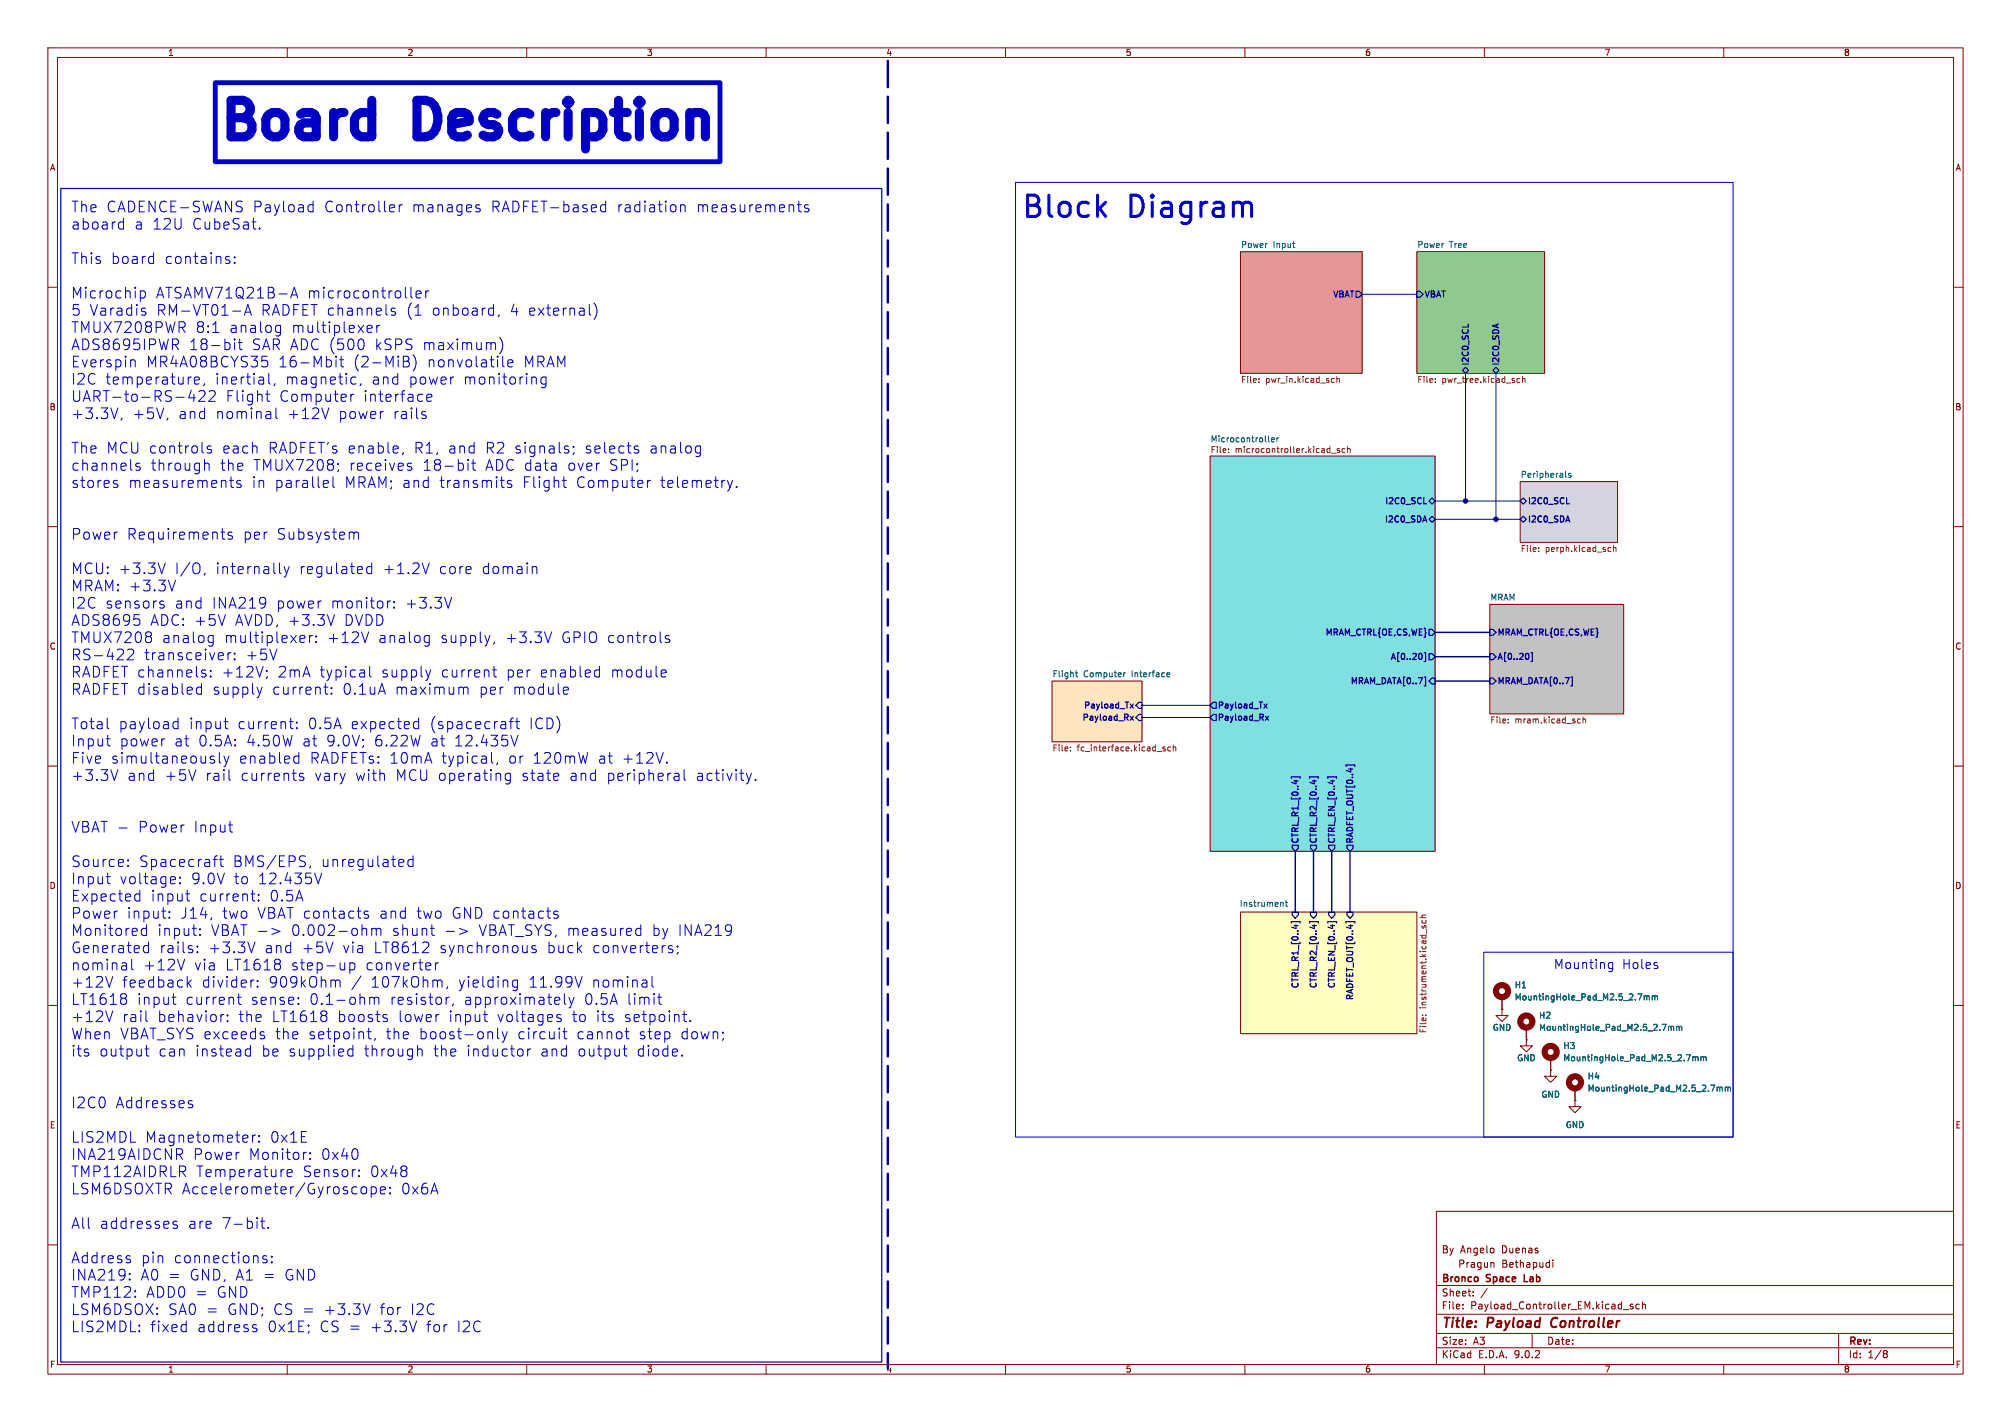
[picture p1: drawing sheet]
<svg xmlns="http://www.w3.org/2000/svg" width="420mm" height="297mm" viewBox="0 0 420 297" stroke-linecap="round" stroke-linejoin="round" font-family="sans-serif">
<defs><g id="words">
<g font-size="10.6" fill="#0000c2">
<text x="44.4" y="31.8">Board</text>
<text x="87.4" y="31.8">Description</text>
</g>
<g font-size="6.2" fill="#0000c2">
<text x="213" y="46.4">Block</text>
<text x="235.6" y="46.4">Diagram</text>
</g>
<g font-size="3.1" fill="#0000c2">
<text x="14.7" y="44.6">The CADENCE-SWANS</text>
<text x="52.6" y="44.6">Payload</text>
<text x="67.6" y="44.6">Controller</text>
<text x="85.9" y="44.6">manages</text>
<text x="102.4" y="44.6">RADFET-based</text>
<text x="128.7" y="44.6">radiation</text>
<text x="145.3" y="44.6">measurements</text>
<text x="14.7" y="48.2">aboard</text>
<text x="27.9" y="48.2">a 12U</text>
<text x="40" y="48.2">CubeSat.</text>
<text x="14.7" y="55.4">This</text>
<text x="23" y="55.4">board</text>
<text x="34.2" y="55.4">contains:</text>
<text x="14.7" y="62.6">Microchip</text>
<text x="32.4" y="62.6">ATSAMV71Q21B-A</text>
<text x="64" y="62.6">microcontroller</text>
<text x="14.7" y="66.2">5 Varadis</text>
<text x="14.7" y="69.8">TMUX7208PWR</text>
<text x="32.5" y="66.2">RM-VT01-A</text>
<text x="40.7" y="69.8">8:1</text>
<text x="47.7" y="69.8">analog</text>
<text x="54.4" y="66.2">RADFET channels</text>
<text x="60.7" y="69.8">multiplexer</text>
<text x="84.7" y="66.2">(1</text>
<text x="90" y="66.2">onboard,</text>
<text x="106.3" y="66.2">4 external)</text>
<text x="14.7" y="73.4">ADS8695IPWR</text>
<text x="14.7" y="77">Everspin</text>
<text x="30.4" y="77">MR4A08BCYS35</text>
<text x="39.3" y="73.4">18-bit</text>
<text x="52.4" y="73.4">SAR ADC (500</text>
<text x="58" y="77">16-Mbit</text>
<text x="73.6" y="77">(2-MiB)</text>
<text x="78.1" y="73.4">kSPS</text>
<text x="88.1" y="73.4">maximum)</text>
<text x="89.1" y="77">nonvolatile</text>
<text x="109.2" y="77">MRAM</text>
<text x="14.7" y="80.6">I2C</text>
<text x="21.9" y="80.6">temperature,</text>
<text x="44.8" y="80.6">inertial,</text>
<text x="59.5" y="80.6">magnetic,</text>
<text x="77.5" y="80.6">and</text>
<text x="85.2" y="80.6">power</text>
<text x="96.6" y="80.6">monitoring</text>
<text x="14.7" y="84.2">UART-to-RS-422</text>
<text x="14.7" y="87.8">+3.3V,</text>
<text x="27.5" y="87.8">+5V,</text>
<text x="37.1" y="87.8">and</text>
<text x="44.9" y="87.8">nominal</text>
<text x="47" y="84.2">Flight</text>
<text x="58.2" y="84.2">Computer</text>
<text x="59.9" y="87.8">+12V</text>
<text x="70.6" y="87.8">power</text>
<text x="75.8" y="84.2">interface</text>
<text x="82" y="87.8">rails</text>
<text x="14.7" y="95">The MCU controls</text>
<text x="46.3" y="95">each</text>
<text x="55.9" y="95">RADFET's enable,</text>
<text x="86.3" y="95">R1,</text>
<text x="93.5" y="95">and</text>
<text x="101.2" y="95">R2 signals;</text>
<text x="122" y="95">selects</text>
<text x="135.5" y="95">analog</text>
<text x="14.7" y="98.6">channels</text>
<text x="31.3" y="98.6">through</text>
<text x="45.8" y="98.6">the</text>
<text x="52.8" y="98.6">TMUX7208;</text>
<text x="72.8" y="98.6">receives</text>
<text x="88.1" y="98.6">18-bit</text>
<text x="101.2" y="98.6">ADC data</text>
<text x="118.4" y="98.6">over</text>
<text x="127.1" y="98.6">SPI;</text>
<text x="14.7" y="102.2">stores</text>
<text x="26.7" y="102.2">measurements</text>
<text x="52.4" y="102.2">in</text>
<text x="57.2" y="102.2">parallel</text>
<text x="71.8" y="102.2">MRAM; and</text>
<text x="91.6" y="102.2">transmits</text>
<text x="109" y="102.2">Flight</text>
<text x="120.2" y="102.2">Computer</text>
<text x="137.8" y="102.2">telemetry.</text>
<text x="14.7" y="113">Power</text>
<text x="26.3" y="113">Requirements</text>
<text x="50.6" y="113">per</text>
<text x="57.7" y="113">Subsystem</text>
<text x="14.7" y="120.2">MCU: +3.3V</text>
<text x="14.7" y="123.8">MRAM: +3.3V</text>
<text x="36.4" y="120.2">I/O,</text>
<text x="44.9" y="120.2">internally</text>
<text x="62.4" y="120.2">regulated</text>
<text x="79.8" y="120.2">+1.2V</text>
<text x="91.5" y="120.2">core</text>
<text x="100.5" y="120.2">domain</text>
<text x="14.7" y="127.4">I2C</text>
<text x="14.7" y="131">ADS8695</text>
<text x="21.9" y="127.4">sensors</text>
<text x="31.2" y="131">ADC: +5V</text>
<text x="36.4" y="127.4">and</text>
<text x="44.1" y="127.4">INA219</text>
<text x="48.9" y="131">AVDD, +3.3V</text>
<text x="57.6" y="127.4">power</text>
<text x="69" y="127.4">monitor:</text>
<text x="71.7" y="131">DVDD</text>
<text x="84.5" y="127.4">+3.3V</text>
<text x="14.7" y="134.6">TMUX7208</text>
<text x="33.7" y="134.6">analog</text>
<text x="46.7" y="134.6">multiplexer:</text>
<text x="68.2" y="134.6">+12V</text>
<text x="78.8" y="134.6">analog</text>
<text x="91.8" y="134.6">supply,</text>
<text x="105.4" y="134.6">+3.3V</text>
<text x="117.1" y="134.6">GPIO controls</text>
<text x="14.7" y="138.2">RS-422</text>
<text x="14.7" y="141.8">RADFET channels:</text>
<text x="30" y="138.2">transceiver:</text>
<text x="46.2" y="141.8">+12V;</text>
<text x="51.2" y="138.2">+5V</text>
<text x="57.9" y="141.8">2mA</text>
<text x="66.6" y="141.8">typical</text>
<text x="79.5" y="141.8">supply</text>
<text x="92" y="141.8">current</text>
<text x="105.6" y="141.8">per</text>
<text x="112.6" y="141.8">enabled</text>
<text x="127.4" y="141.8">module</text>
<text x="14.7" y="145.4">RADFET disabled</text>
<text x="44.2" y="145.4">supply</text>
<text x="56.7" y="145.4">current:</text>
<text x="71.4" y="145.4">0.1uA</text>
<text x="82.4" y="145.4">maximum</text>
<text x="99.9" y="145.4">per</text>
<text x="107" y="145.4">module</text>
<text x="14.7" y="152.6">Total</text>
<text x="24.6" y="152.6">payload</text>
<text x="39.3" y="152.6">input</text>
<text x="49.5" y="152.6">current:</text>
<text x="64.2" y="152.6">0.5A</text>
<text x="73.1" y="152.6">expected</text>
<text x="89.6" y="152.6">(spacecraft</text>
<text x="110.4" y="152.6">ICD)</text>
<text x="14.7" y="156.2">Input</text>
<text x="14.7" y="159.8">Five</text>
<text x="23" y="159.8">simultaneously</text>
<text x="24.9" y="156.2">power</text>
<text x="36.3" y="156.2">at</text>
<text x="41.3" y="156.2">0.5A:</text>
<text x="49.8" y="159.8">enabled</text>
<text x="51.3" y="156.2">4.50W</text>
<text x="63" y="156.2">at</text>
<text x="64.6" y="159.8">RADFETs: 10mA</text>
<text x="68" y="156.2">9.0V;</text>
<text x="78" y="156.2">6.22W</text>
<text x="89.7" y="156.2">at</text>
<text x="92.1" y="159.8">typical,</text>
<text x="94.8" y="156.2">12.435V</text>
<text x="106" y="159.8">or</text>
<text x="111.1" y="159.8">120mW</text>
<text x="124.8" y="159.8">at</text>
<text x="129.8" y="159.8">+12V.</text>
<text x="14.7" y="163.4">+3.3V</text>
<text x="26.5" y="163.4">and</text>
<text x="34.2" y="163.4">+5V</text>
<text x="42.8" y="163.4">rail</text>
<text x="50.1" y="163.4">currents</text>
<text x="65.6" y="163.4">vary</text>
<text x="74.1" y="163.4">with</text>
<text x="82.5" y="163.4">MCU operating</text>
<text x="108.8" y="163.4">state</text>
<text x="118.8" y="163.4">and</text>
<text x="126.6" y="163.4">peripheral</text>
<text x="145.2" y="163.4">activity.</text>
<text x="14.7" y="174.2">VBAT -</text>
<text x="28.7" y="174.2">Power</text>
<text x="40.3" y="174.2">Input</text>
<text x="14.7" y="181.3">Source:</text>
<text x="14.7" y="184.9">Input</text>
<text x="24.9" y="184.9">voltage:</text>
<text x="28.9" y="181.3">Spacecraft</text>
<text x="39.8" y="184.9">9.0V</text>
<text x="48.5" y="181.3">BMS/EPS,</text>
<text x="48.7" y="184.9">to</text>
<text x="53.7" y="184.9">12.435V</text>
<text x="66.9" y="181.3">unregulated</text>
<text x="14.7" y="188.5">Expected</text>
<text x="31.3" y="188.5">input</text>
<text x="41.5" y="188.5">current:</text>
<text x="56.2" y="188.5">0.5A</text>
<text x="14.7" y="192.1">Power</text>
<text x="14.7" y="195.7">Monitored</text>
<text x="26.3" y="192.1">input:</text>
<text x="32.7" y="195.7">input:</text>
<text x="37.5" y="192.1">J14,</text>
<text x="43.9" y="195.7">VBAT -&gt;</text>
<text x="46.3" y="192.1">two</text>
<text x="53.6" y="192.1">VBAT contacts</text>
<text x="60.6" y="195.7">0.002-ohm</text>
<text x="79.1" y="192.1">and</text>
<text x="81.7" y="195.7">shunt</text>
<text x="86.9" y="192.1">two</text>
<text x="94.2" y="192.1">GND contacts</text>
<text x="99.8" y="195.7">VBAT_SYS, measured</text>
<text x="136.1" y="195.7">by INA219</text>
<text x="14.7" y="199.3">Generated</text>
<text x="14.7" y="202.9">nominal</text>
<text x="29.7" y="202.9">+12V</text>
<text x="33.2" y="199.3">rails:</text>
<text x="40.4" y="202.9">via</text>
<text x="43.4" y="199.3">+3.3V</text>
<text x="46.9" y="202.9">LT1618</text>
<text x="55.1" y="199.3">and</text>
<text x="60.6" y="202.9">step-up</text>
<text x="62.9" y="199.3">+5V</text>
<text x="71.4" y="199.3">via</text>
<text x="76.2" y="202.9">converter</text>
<text x="77.9" y="199.3">LT8612</text>
<text x="91.7" y="199.3">synchronous</text>
<text x="114.1" y="199.3">buck</text>
<text x="123.6" y="199.3">converters;</text>
<text x="14.7" y="206.5">+12V</text>
<text x="25.4" y="206.5">feedback</text>
<text x="42" y="206.5">divider:</text>
<text x="56" y="206.5">909kOhm</text>
<text x="77.3" y="206.5">107kOhm,</text>
<text x="95.6" y="206.5">yielding</text>
<text x="110.3" y="206.5">11.99V</text>
<text x="123.5" y="206.5">nominal</text>
<text x="14.7" y="210.1">LT1618</text>
<text x="14.7" y="213.7">+12V</text>
<text x="25.4" y="213.7">rail</text>
<text x="28.5" y="210.1">input</text>
<text x="32.7" y="213.7">behavior:</text>
<text x="38.6" y="210.1">current</text>
<text x="49.7" y="213.7">the</text>
<text x="52.2" y="210.1">sense:</text>
<text x="56.6" y="213.7">LT1618</text>
<text x="64.5" y="210.1">0.1-ohm</text>
<text x="70.3" y="213.7">boosts</text>
<text x="81.3" y="210.1">resistor,</text>
<text x="83" y="213.7">lower</text>
<text x="93.6" y="213.7">input</text>
<text x="96.8" y="210.1">approximately</text>
<text x="103.7" y="213.7">voltages</text>
<text x="119.3" y="213.7">to</text>
<text x="121.9" y="210.1">0.5A</text>
<text x="124.4" y="213.7">its</text>
<text x="130.2" y="213.7">setpoint.</text>
<text x="130.8" y="210.1">limit</text>
<text x="14.7" y="217.3">When VBAT_SYS exceeds</text>
<text x="14.7" y="220.9">its</text>
<text x="20.6" y="220.9">output</text>
<text x="33" y="220.9">can</text>
<text x="40.6" y="220.9">instead</text>
<text x="54.5" y="220.9">be</text>
<text x="57.3" y="217.3">the</text>
<text x="60.1" y="220.9">supplied</text>
<text x="64.3" y="217.3">setpoint,</text>
<text x="75.9" y="220.9">through</text>
<text x="80.5" y="217.3">the</text>
<text x="87.4" y="217.3">boost-only</text>
<text x="90.4" y="220.9">the</text>
<text x="97.3" y="220.9">inductor</text>
<text x="107.9" y="217.3">circuit</text>
<text x="112.7" y="220.9">and</text>
<text x="120.3" y="217.3">cannot</text>
<text x="120.5" y="220.9">output</text>
<text x="132.9" y="220.9">diode.</text>
<text x="133.3" y="217.3">step</text>
<text x="142" y="217.3">down;</text>
<text x="14.7" y="231.7">I2C0</text>
<text x="24" y="231.7">Addresses</text>
<text x="14.7" y="238.9">LIS2MDL</text>
<text x="30.2" y="238.9">Magnetometer:</text>
<text x="56.3" y="238.9">0x1E</text>
<text x="14.7" y="242.5">INA219AIDCNR</text>
<text x="40.2" y="242.5">Power</text>
<text x="51.8" y="242.5">Monitor:</text>
<text x="66.9" y="242.5">0x40</text>
<text x="14.7" y="246.1">TMP112AIDRLR</text>
<text x="14.7" y="249.7">LSM6DSOXTR Accelerometer/Gyroscope:</text>
<text x="40.8" y="246.1">Temperature</text>
<text x="63.1" y="246.1">Sensor:</text>
<text x="77.1" y="246.1">0x48</text>
<text x="83.6" y="249.7">0x6A</text>
<text x="14.7" y="256.9">All</text>
<text x="20.7" y="256.9">addresses</text>
<text x="39.1" y="256.9">are</text>
<text x="46.2" y="256.9">7-bit.</text>
<text x="14.7" y="264.1">Address</text>
<text x="14.7" y="267.7">INA219:</text>
<text x="29.2" y="267.7">A0 =</text>
<text x="29.3" y="264.1">pin</text>
<text x="36.1" y="264.1">connections:</text>
<text x="39.5" y="267.7">GND, A1 =</text>
<text x="59.3" y="267.7">GND</text>
<text x="14.7" y="271.3">TMP112:</text>
<text x="14.7" y="274.9">LSM6DSOX:</text>
<text x="30.4" y="271.3">ADD0 =</text>
<text x="35" y="274.9">SA0 =</text>
<text x="45.1" y="271.3">GND</text>
<text x="47.3" y="274.9">GND; CS =</text>
<text x="67.5" y="274.9">+3.3V</text>
<text x="79.2" y="274.9">for</text>
<text x="85.6" y="274.9">I2C</text>
<text x="14.7" y="278.5">LIS2MDL:</text>
<text x="31.2" y="278.5">fixed</text>
<text x="41" y="278.5">address</text>
<text x="55.7" y="278.5">0x1E;</text>
<text x="66.6" y="278.5">CS =</text>
<text x="77.2" y="278.5">+3.3V</text>
<text x="88.9" y="278.5">for</text>
<text x="95.3" y="278.5">I2C</text>
</g>
<g font-size="2.8" fill="#840000">
<text x="301" y="277.9">Title:</text>
<text x="310.6" y="277.9">Payload</text>
<text x="324.8" y="277.9">Controller</text>
</g>
<g font-size="2.7" fill="#0000c2">
<text x="324.4" y="202.6">Mounting</text>
<text x="338.7" y="202.6">Holes</text>
</g>
<g font-size="2.1" fill="#840000">
<text x="301" y="262">By</text>
<text x="304.9" y="262">Angelo</text>
<text x="313.7" y="262">Duenas</text>
<text x="301" y="268.2">Bronco</text>
<text x="304.9" y="265">Pragun</text>
<text x="310.5" y="268.2">Space</text>
<text x="314" y="265">Bethapudi</text>
<text x="319" y="268.2">Lab</text>
<text x="301" y="273.7">File:</text>
<text x="301" y="271">Sheet:</text>
<text x="307.1" y="273.7">Payload_Controller_EM.kicad_sch</text>
<text x="301" y="281.1">Size:</text>
<text x="307.6" y="281.1">A3</text>
<text x="323" y="281.1">Date:</text>
<text x="386" y="281.3">Rev:</text>
<text x="301" y="283.9">KiCad</text>
<text x="308.7" y="283.9">E.D.A.</text>
<text x="316.3" y="283.9">9.0.2</text>
<text x="386" y="283.9">Id:</text>
<text x="390.1" y="283.9">1/8</text>
</g>
<g font-size="1.8" fill="#840000">
<text x="35" y="11.9">1</text>
<text x="85" y="11.9">2</text>
<text x="135" y="11.9">3</text>
<text x="185" y="11.9">4</text>
<text x="235" y="11.9">5</text>
<text x="285" y="11.9">6</text>
<text x="335" y="11.9">7</text>
<text x="385" y="11.9">8</text>
<text x="10.3" y="35.9">A</text>
<text x="408.3" y="35.9">A</text>
<text x="10.3" y="85.9">B</text>
<text x="408.2" y="85.9">B</text>
<text x="10.3" y="135.9">C</text>
<text x="408.2" y="135.9">C</text>
<text x="10.3" y="185.9">D</text>
<text x="408.2" y="185.9">D</text>
<text x="10.3" y="235.9">E</text>
<text x="408.3" y="235.9">E</text>
<text x="10.3" y="285.9">F</text>
<text x="35" y="286.9">1</text>
<text x="85" y="286.9">2</text>
<text x="135" y="286.9">3</text>
<text x="185" y="286.9">4</text>
<text x="235" y="286.9">5</text>
<text x="285" y="286.9">6</text>
<text x="335" y="286.9">7</text>
<text x="385" y="286.9">8</text>
<text x="408.3" y="285.9">F</text>
</g>
<g font-size="1.8" fill="#006464">
<text x="259.1" y="51.9">Power</text>
<text x="265.9" y="51.9">Input</text>
<text x="295.9" y="51.9">Power</text>
<text x="302.7" y="51.9">Tree</text>
<text x="252.7" y="92.5">Microcontroller</text>
<text x="317.5" y="99.9">Peripherals</text>
<text x="311.1" y="125.5">MRAM</text>
<text x="219.7" y="141.5">Flight</text>
<text x="226.3" y="141.5">Computer</text>
<text x="236.4" y="141.5">Interface</text>
<text x="258.8" y="189.5">Instrument</text>
<text x="316.2" y="206.6">H1</text>
<text x="316.2" y="209.1">MountingHole_Pad_M2.5_2.7mm</text>
<text x="311.7" y="215.5">GND</text>
<text x="321.3" y="213">H2</text>
<text x="321.3" y="215.5">MountingHole_Pad_M2.5_2.7mm</text>
<text x="316.7" y="221.8">GND</text>
<text x="326.4" y="219.3">H3</text>
<text x="326.4" y="221.8">MountingHole_Pad_M2.5_2.7mm</text>
<text x="331.5" y="225.7">H4</text>
<text x="321.8" y="229.5">GND</text>
<text x="331.5" y="228.2">MountingHole_Pad_M2.5_2.7mm</text>
<text x="326.9" y="235.8">GND</text>
</g>
<g font-size="1.8" fill="#000084">
<text x="278.1" y="62.5">VBAT</text>
<text x="297.4" y="62.5">VBAT</text>
<text x="307.1" y="76.5" transform="rotate(-90 307.1 76.5)">I2C0_SCL</text>
<text x="313.4" y="76.5" transform="rotate(-90 313.4 76.5)">I2C0_SDA</text>
<text x="289" y="105.7">I2C0_SCL</text>
<text x="319" y="105.7">I2C0_SCL</text>
<text x="288.9" y="109.5">I2C0_SDA</text>
<text x="319" y="109.5">I2C0_SDA</text>
<text x="276.5" y="133.1">MRAM_CTRL{OE,CS,WE}</text>
<text x="312.6" y="133.1">MRAM_CTRL{OE,CS,WE}</text>
<text x="281.8" y="143.3">MRAM_DATA[0..7]</text>
<text x="290.1" y="138.2">A[0..20]</text>
<text x="312.6" y="138.2">A[0..20]</text>
<text x="312.6" y="143.3">MRAM_DATA[0..7]</text>
<text x="226.1" y="148.3">Payload_Tx</text>
<text x="254.2" y="148.3">Payload_Tx</text>
<text x="225.8" y="150.9">Payload_Rx</text>
<text x="254.2" y="150.9">Payload_Rx</text>
<text x="271.5" y="176.3" transform="rotate(-90 271.5 176.3)">CTRL_R1_[0..4]</text>
<text x="275.3" y="176.3" transform="rotate(-90 275.3 176.3)">CTRL_R2_[0..4]</text>
<text x="279.1" y="176.3" transform="rotate(-90 279.1 176.3)">CTRL_EN_[0..4]</text>
<text x="283" y="176.3" transform="rotate(-90 283 176.3)">RADFET_OUT[0..4]</text>
<text x="271.5" y="206.7" transform="rotate(-90 271.5 206.7)">CTRL_R1_[0..4]</text>
<text x="275.3" y="206.7" transform="rotate(-90 275.3 206.7)">CTRL_R2_[0..4]</text>
<text x="279.1" y="206.7" transform="rotate(-90 279.1 206.7)">CTRL_EN_[0..4]</text>
<text x="283" y="209.2" transform="rotate(-90 283 209.2)">RADFET_OUT[0..4]</text>
</g>
<g font-size="1.8" fill="#725600">
<text x="259.1" y="80.3">File:</text>
<text x="264.3" y="80.3">pwr_in.kicad_sch</text>
<text x="295.9" y="80.3">File:</text>
<text x="301.1" y="80.3">pwr_tree.kicad_sch</text>
<text x="252.7" y="94.9">File:</text>
<text x="258" y="94.9">microcontroller.kicad_sch</text>
<text x="317.5" y="115.6">File:</text>
<text x="322.7" y="115.6">perph.kicad_sch</text>
<text x="311.1" y="151.4">File:</text>
<text x="316.4" y="151.4">mram.kicad_sch</text>
<text x="219.7" y="157.3">File:</text>
<text x="224.9" y="157.3">fc_interface.kicad_sch</text>
<text x="298.2" y="215.9" transform="rotate(-90 298.2 215.9)">File:</text>
<text x="298.2" y="210.7" transform="rotate(-90 298.2 210.7)">instrument.kicad_sch</text>
</g>
</g></defs>
<g fill="none" stroke="#840000" stroke-width=".21">
<path d="M10 10h400v277h-400zM12 12h396v273h-396zM60 10v2M110 10v2M160 10v2M210 10v2M260 10v2M310 10v2M360 10v2M259.1 52.6h25.4v25.4h-25.4zM295.9 52.6h26.7v25.4h-26.7zM10 60h2"/>
<path d="M408 60h2M252.7 95.3h47v82.5h-47zM10 110h2M317.5 100.6h20.3v12.7h-20.3zM408 110h2M311.1 126.2h28v22.9h-28zM10 160h2M219.7 142.2h18.8v12.7h-18.8zM408 160h2M259.1 190.5h36.8v25.4h-36.8zM10 210h2M313.7 210.8v1.3h1.3l-1.3 1.3-1.3-1.3h1.3"/>
<path d="M313.7 210.8h.1M313.7 208.3v2.5M318.8 217.2v1.2h1.2l-1.2 1.3-1.3-1.3h1.3M318.8 217.2h.1M318.8 214.6v2.6M408 210h2M323.8 223.5v1.3h1.3l-1.3 1.3-1.2-1.3h1.2M323.8 223.5h.1M323.8 221v2.5M328.9 229.9v1.2h1.3l-1.3 1.3-1.2-1.3h1.2M328.9 229.9h.1M328.9 227.3v2.6"/>
<path d="M300 253h108v32h-108zM10 260h2M300 278.5h108M300 274.5h108M300 268.5h108M305.5 273.2v.2M305.5 272.5v.1M307.7 270.5v.2M307.7 269.8v.1M310.6 269.1l-1.3 1.9M320 278.5v3M324.3 263.2v.1"/>
<path d="M324.3 263.7v1M339 273.5h1.2M341 272.5l-.3-.1-.3 .2 .1 .2 .5 .2v.3h-.6M342.4 272.5l-.5-.1-.2 .3 .1 .6h.6M343 272.5l.2-.1 .4 .1 .1 .9M343 271.9v1.5M384 278.5v6.5M408 260h2M60 285v2M110 285v2M160 285v2M210 285v2"/>
<path d="M260 285v2M300 281.5h108M310 285v2M360 285v2M393.6 282.1l.4 .1 .2 .2-.3 .3M393.6 282.7h.3M393.9 282.7l.2 .2 .1 .4-.2 .2-.4 .1"/>
</g>
<path d="M324.2 275.5l-.3 .8 .3 .8" fill="none" stroke="#840000" stroke-width=".4"/>
<path d="M318.3 266.2v1.5h.7" fill="none" stroke="#840000" stroke-width=".3"/>
<path d="M259.1 190.5h36.8v25.4h-36.8z" fill="#ffffc2" stroke="#ffffc2" stroke-width=".21"/>
<path d="M317.5 100.6h20.3v12.7h-20.3z" fill="#d4d4e0" stroke="#d4d4e0" stroke-width=".21"/>
<path d="M219.7 142.2h18.8v12.7h-18.8z" fill="#ffe5bf" stroke="#ffe5bf" stroke-width=".21"/>
<path d="M311.1 126.2h28v22.9h-28z" fill="#c2c2c2" stroke="#c2c2c2" stroke-width=".21"/>
<path d="M295.9 52.6h26.7v25.4h-26.7z" fill="#8fc98f" stroke="#8fc98f" stroke-width=".21"/>
<path d="M259.1 52.6h25.4v25.4h-25.4z" fill="#e69696" stroke="#e69696" stroke-width=".21"/>
<path d="M252.7 95.3h47v82.5h-47z" fill="#80e0e0" stroke="#80e0e0" stroke-width=".21"/>
<g fill="none" stroke="#000084" stroke-width=".25">
<path d="M283.2 60.8h.6l.7 .7-.7 .6h-.6zM295.9 60.8h.6l.7 .7-.7 .6h-.6zM305.4 77.3l.7-.6 .6 .6-.6 .7zM311.8 77.3l.6-.6 .7 .6-.7 .7zM297.4 105.2h.6M297.5 107.8l.5 1.2M298.4 104.6l.7-.6 .6 .6-.6 .7zM298.4 108.5l.7-.7 .6 .7-.6 .6zM317.5 104.6l.6-.6 .7 .6-.7 .7zM318.1 107.8l.7 .7-.7 .6-.6-.6zM297.4 136.3h.3v1.9h-.3M298.4 131.4h.7l.6 .7-.6 .6h-.7z"/>
<path d="M298.4 136.5h.7l.6 .7-.6 .6h-.7zM311.1 136.5h.7l.6 .7-.6 .6h-.7zM311.1 131.4h.7l.6 .7-.6 .6h-.7zM319.7 136.3h.3v1.9h-.3M236 147l.7 .9M236 149.6l.7 .8M236.7 147l-.7 .9M236.7 149.6l-.7 .8M237.9 146.7h.6v1.3h-.6l-.7-.7zM237.9 149.2h.6v1.3h-.6l-.7-.6zM253.4 149.2h.6v1.3h-.6l-.7-.6zM253.4 146.7h.6v1.3h-.6l-.7-.7z"/>
<path d="M264 147l.6 .9M264.3 149.6l.6 .8M264.6 147l-.6 .9M264.9 149.6l-.6 .8M298.4 142.2l.7-.6h.6v1.3h-.6zM311.1 141.6h.7l.6 .6-.6 .7h-.7zM269.7 162.6v-.3h1.8v.3M269.9 176.5h1.2v.7l-.6 .6-.6-.6zM273.5 162.6v-.3h1.8v.3M273.7 176.5h1.3v.7l-.7 .6-.6-.6zM277.3 162.6v-.3h1.8v.3M277.5 176.5h1.3v.7l-.7 .6-.6-.6z"/>
<path d="M281.1 160.1v-.3h1.8v.3M281.3 176.5h1.3v.7l-.7 .6-.6-.6zM269.7 192.8v-.3h1.8v.3M269.9 190.5h1.2v.6l-.6 .7-.6-.7zM270.7 193.2v.7M273.5 192.8v-.3h1.8v.3M273.7 190.5h1.3v.6l-.7 .7-.6-.7zM274.5 193.2v.7M277.3 192.8v-.3h1.8v.3M277.5 190.5h1.3v.6l-.7 .7-.6-.7zM281.1 192.8v-.3h1.8v.3M281.3 190.5h1.3v.6l-.7 .7-.6-.7z"/>
</g>
<g fill="none" stroke="#006464" stroke-width=".21">
<path d="M269.9 50.9h.5M270.3 51.7h.1M264.9 92.1l.2 .2M265.5 91.9l.6-.2v-.2l-.4-.1-.2 .2 .1 .6h.5M266.7 91.4v.9M267 91.4l-.3 .3M327 99.5l.2 .2M328.1 98.9h-.3l-.2 .1v.2l.5 .1v.3h-.5M224.6 140.5h.5M224.8 140.1v1.1l.3 .2M234.7 140.5v.9M235 140.5l-.3 .3"/>
<path d="M243.8 141.3h.4M243.8 140.6l.3-.1 .2 .3-.6 .1M267.6 188.5l.4 .2v.6M268.4 188.5h.5M268.6 188.1v1l.3 .2M343.4 208v.9M343.4 208.1l.3-.1 .2 .2M343.9 208.2l.2-.2 .3 .1 .1 .8M343.9 208.2v.7M345.1 208.1l.3-.1 .2 .2M345.1 208v.9M345.6 208.2l.2-.2 .3 .1 .1 .8"/>
<path d="M345.6 208.2v.7M348.5 214.4v.8M348.5 214.5l.3-.1 .2 .1M349 214.5l.2-.1h.3v.8M349 214.5v.7M350.1 214.5l.4-.1 .2 .1M350.1 214.4v.8M350.7 214.5l.2-.1h.3v.8M350.7 214.5v.7M353.5 220.7v.9M353.5 220.8l.4-.1 .2 .2M354.1 220.9l.2-.2 .3 .1v.8"/>
<path d="M354.1 220.9v.7M355.2 220.8l.4-.1 .2 .2M355.2 220.7v.9M355.8 220.9l.2-.2 .3 .1v.8M355.8 220.9v.7M358.6 227.1v.8M358.6 227.2l.4-.1 .2 .1M359.2 227.2l.1-.1h.3l.1 .8M359.2 227.2v.7M360.3 227.2l.4-.1 .2 .1M360.3 227.1v.8M360.9 227.2l.1-.1h.3l.1 .8"/>
<path d="M360.9 227.2v.7"/>
</g>
<g fill="none" stroke="#725600" stroke-width=".21">
<path d="M262.9 79.8v.1M262.9 79.1v.1M278.3 79l.4 .1M278.7 79.8l-.4 .1M279.2 79.2l.5-.1v.8M279.2 78.6v1.3M299.8 79.8v.1M299.8 79.1v.1M316.8 79.6l.3 .3 .3-.1M317.4 79.1l-.3-.1-.3 .3M318 79.2l.4-.1 .1 .8M318 78.6v1.3"/>
<path d="M256.6 94.4v.1M256.6 93.8v.1M278 94.7h1M279.7 93.8l-.3-.1-.1 .2v.2l.4 .1v.3h-.4M280.9 93.8l-.4-.1-.2 .2 .1 .6h.5M281.4 93.8h.5l.1 .7M281.4 93.3v1.2M321.3 115.1v.1M321.3 114.4v.1M336 114.3l.4 .1M336.4 115.1l-.4 .1M337 114.5l.4-.1 .1 .8"/>
<path d="M337 113.9v1.3M223.6 156.7v.1M223.6 156.1v.1M242.9 156.4l.4 .1 .1 .2-.2 .1h-.3M242.9 156.1h.4M244.5 156.1l-.4-.1-.2 .2 .1 .6h.5M245 156.1h.5l.1 .7M245 155.6v1.2M315 150.9v.1M315 150.2v.1M329.7 150.2h.4M330.1 150.9l-.4 .1"/>
<path d="M330.6 150.3l.5-.1v.8M330.6 149.7v1.3M296.5 191.7h1.3M297 192.2v.4l.2 .2 .6-.1v-.5M297 193.4v.3M297.4 193.7l.1-.3 .1-.1 .2 .4M297.8 191.1l-.8 .1 .1 .5M297 212.1h.2M297.7 212.1h.1"/>
</g>
<g fill="none" stroke="#840000" stroke-width="1.3">
<circle cx="313.7" cy="207" r="1.27"/>
<circle cx="318.8" cy="213.4" r="1.27"/>
<circle cx="323.9" cy="219.7" r="1.27"/>
<circle cx="328.9" cy="226.1" r="1.27"/>
</g>
<path d="M185.4 12.7v273" fill="none" stroke="#000084" stroke-width=".5" stroke-dasharray="5.5 2"/>
<path d="M299.7 137.2h11.4M299.7 132.1h11.4M299.7 142.2h11.4M270.5 177.8v12.7M274.3 177.8v12.7M278.1 177.8v12.7M281.9 177.8v12.7" fill="none" stroke="#000084" stroke-width=".3"/>
<path d="M284.5 61.5h11.4M306.1 78v26.6M312.4 78v30.5M299.7 108.5h17.8M299.7 104.6h17.8M238.5 147.3h14.2M238.5 149.9h14.2" fill="none" stroke="#000084" stroke-width=".21"/>
<g fill="none" stroke="#0000c2" stroke-width=".21">
<path d="M212.1 38.1h149.8v199.4h-149.8zM25.2 46.4l.6 .1M25.8 45.6v2.2M25.8 47.7l-.6 .1M31.9 53.6l.2 .1M32.1 52.8v2.2M32.1 54.9l-.2 .1M47.4 54.3l.5 .1 .1 .3-.3 .3h-.4M47.4 53.6l.5 .1M49 54.8l.1 .1-.1 .1M49 54.8l-.1 .1 .1 .1M49 53.7v.2"/>
<path d="M49 54.8v.2M49 53.7l.1 .1-.1 .1M49 53.7l-.1 .1 .1 .1M54.2 47.6l.1 .1-.1 .1M54.2 47.6l-.1 .1 .1 .1M54.2 47.6v.2M64.8 42.8l.6 .1M65.4 42v2.2M65.4 44.1l-.6 .1M82.1 42.8l.2 .1 .1 .4-1 .2M82.3 44.1l-.2 .1M83.4 42.8v1.4"/>
<path d="M84 42.8l-.4 .1-.2 .3M99.5 43.4l.5 .1 .3 .3-.1 .3-.6 .1M99.5 42.9l.2-.1 .5 .1M126.5 42.9l-.7-.1-.4 .4v.6l.2 .3 .2 .1 .7-.1M126.5 42v2.2M142.1 43a.56 .56 0 0 1 1 .1v1.1M142.1 42.8v1.4M166.5 42.8h.9M166.8 43.9l.1 .2 .5 .1M168.8 42.9l-.5-.1-.3 .3 .1 .3 .7 .2 .2 .2-.2 .3-.2 .1-.6-.1M27.6 75.1h.3l.3 .4v1.1M29.3 60.7v2.3"/>
<path d="M29.3 60.9l.6-.2 .5 .5v.6l-.2 .3-.3 .1-.6-.1M29.8 65.1l.6 .1 .1 .3-.3 .3h-.5M29.8 64.3l.6 .2M36.5 72l.8 1M37.1 70.9a.61 .61 0 0 1 0 1M40.6 79.5l1.1-.2-.2-.5-.6-.1-.3 .4 .1 1 .2 .1 .6-.1M44.4 69.4h1.3M48.6 65h1.7M49 71.5v1.5M50.1 70.8v1.9l.1 .2 .4 .1M51 65.8l.8-2.2 .7 2.2M51.2 65.2h1.1"/>
<path d="M55 75.3h.5l.4 .4v.5l-.2 .3-.7 .1M56.1 78v1.9l.3 .3M57.9 67.9l.7 .2M58.6 69.3l-.7 .1M58.6 67.9v1.9l-.2 .3M60.7 62.2l.8-2.2 .7 2.2M60.9 61.6h1.1M70.2 75.1v1.5M70.9 75.1h.9M71.2 74.4v1.9l.2 .2 .4 .1M73.7 78.7l.6 .1M75.9 71.2a1.74 1.74 0 0 1-.2 1.7"/>
<path d="M76.8 69.3l.2 .1 .6-.1M76.8 68.1l.6-.2 .2 .2 .1 .4-1 .2M78.7 67.9v1.5M79.3 67.9l-.4 .2-.2 .3M82.5 64.5l-.5-.2-.3 .4 .1 .3 .7 .2 .1 .2-.1 .3-.2 .1-.6-.1M84.2 75.5h.8M85 75.5a.59 .59 0 0 1 .5 .5 .59 .59 0 0 1-.4 .6h-.9M85.2 74.5a.53 .53 0 0 1 .2 .6 .53 .53 0 0 1-.4 .4M85.8 60v1.9l.3 .3M86.6 74.5a2.59 2.59 0 0 1-.3 3M86.9 61.5l1.1-.2-.2-.4-.6-.2-.3 .4 .1 1 .2 .1 .6-.1M88.9 60.7v1.5"/>
<path d="M89.6 60.7l-.5 .2-.2 .3M104.2 65.7l-.2 .5M104.3 70.5a2.59 2.59 0 0 1 .2 3.3M105 74.4v1.9l.3 .3M106 75.9l1.1-.2-.1-.4-.6-.2-.4 .4 .2 1 .2 .1 .6-.1M114 78.8l-.6-.1-.4 .5v.6l.2 .3 .2 .1 .6-.1M114 78.7v1.9a.61 .61 0 0 1-.9 .3M123.1 65.5l.3 .3M124 63.3a2.56 2.56 0 0 1 0 3.4M25.5 87.3l-.2 .4M29.2 96.8l-.5-.1-.4 .4 .2 .3 .7 .2 .1 .2-.1 .3-.2 .1-.7-.1M35.1 87.3l-.3 .4"/>
<path d="M40 81.5l-.6 1.6h1.4M40.5 82.3v1.5M41.5 81.8l.4-.2 .7 .1a.61 .61 0 0 1 .1 .9l-1.3 1.2h1.4M42.7 96.9a.56 .56 0 0 1 1 .2v1.1M42.7 80.1l-.2 .5M44 81.6l-.3 .2M44.1 93.2l-.5-.1-.3 .4 .1 .3 .7 .2 .1 .2-.1 .3-.2 .1-.6-.1M45 82l-.2 .6-1.2 1.2h1.4M48.3 99.6v1.9l.1 .2 .4 .1M55.5 82.3h.8M55.8 81.6v1.9l.1 .2 .4 .1M57.4 80.1l-.2 .5"/>
<path d="M57.6 85.2v1.9l.3 .3M68.7 85.2l-.8 2.2M69.5 99.6v1.9l.4 .3M70.6 96.8l.1 .1-.1 .2M70.6 96.8l-.1 .1 .1 .2M70.6 96.8v.3M70.7 98.1l-.2 .4M73.3 82.3v1.5M73.9 82.3l-.4 .1-.2 .4M74.3 80.1l-.6 .1M75.4 80.1l-.2 .5M84.2 94.5l-.2 .4"/>
<path d="M85.2 97.4l.5 .1 .3 .3-.1 .3-.6 .1M85.2 96.8l.2-.1 .5 .1M88.4 86.7l.5 .1 .1 .3-.3 .3h-.4M88.4 85.9l.5 .1M89.1 83.1l1.1-.2-.1-.5-.7-.1-.3 .4 .1 1 .2 .1 .7-.1M97.6 96.1l.1 .1M97.7 96v.2M97.7 96.7v1.5M97.9 96.1l-.2 .1M98.5 96.7h.8M98.8 96v1.9l.1 .2 .4 .1M117.8 99.6v1.9l.1 .2 .4 .1"/>
<path d="M118.5 93.9l.3 .3-.1 .3-.2 .1M118.5 93.1l.2 .1M119.8 93.2l.1 .1-.1 .2M119.8 93.2l-.1 .1 .1 .2M119.8 93.2v.3M119.9 94.5l-.2 .4M132.6 93.8l.5 .1 .3 .3-.1 .3-.6 .1M132.6 93.2l.2-.1 .5 .1M145.6 93.1l.7 .1M146.3 94.5l-.7 .1M146.3 93.1v1.8a.61 .61 0 0 1-.8 .5M24 101.1l.5 .1 .1 .3-.3 .3h-.4"/>
<path d="M24 100.3l.5 .1M34.5 117.6l-.7 2.2M42.8 119.7l-.2 .4M46.1 111.1h.9M46.6 112.5l.4 .1M47.9 100.3h.9M48.5 111.2l-.6-.1-.3 .3 .1 .4 .8 .2 .1 .2-.1 .3-.2 .1-.7-.1M50.3 100.4l-.6-.1-.3 .4 .1 .3 .8 .2 .1 .2-.1 .3-.2 .1-.7-.1M58.4 119.5l.3 .3M59.3 118.3l.6 1.5M59.9 119.8l-.3 .5-.3 .3M60.4 118.3l-.5 1.5"/>
<path d="M67.8 100.3l.7 .1 .1 .5-1.1 .2M68.5 101.7l-.7 .1M73.9 111.4l.3-.3 .6 .1 .1 1.4M77.6 117.6v2.2M77.6 118.4l-.6-.1-.4 .5v.6l.2 .3 .2 .1 .6-.1M89.7 117.6l-.8 2.2M104.5 100.3h.8M105.1 101.8h.2M106.8 100.4l-.5-.1-.4 .4 .1 .3 .8 .2 .1 .2-.1 .3-.2 .1-.7-.1M111.5 118.3l.5 .1 .1 .2v1.2M117.4 100.3h.9M135.2 100.3v1.5"/>
<path d="M135.9 100.3l-.5 .1-.2 .4M151.9 100.3l.6 1.5M152.5 101.8l-.3 .6M153 100.3l-.5 1.5M153.8 101.6l.1 .1-.1 .1M153.8 101.6l-.1 .1 .1 .1M153.8 101.6v.2M26.8 135.7l-.2 .1M27.7 135.7a.61 .61 0 0 1 .1 .8l-1.3 1.3h1.4M29 129.3l.2 .4v.5l-.2 .3M31.4 132.1a.43 .43 0 0 1 0 .7M31.4 133l.2 .4v.4l-.2 .3"/>
<path d="M33.7 126.3l.5 .1 .1 .3-.3 .3h-.4M33.7 125.5l.5 .1M36.7 121.2l-.8 2.2M42.4 139.9l.5 .1M43.9 132.7l.6 .1M44.5 132.7v1.8l-.2 .3M44.5 134.1l-.6 .1M47.1 128.4l-.8 2.2M47.6 136.3v1.5M48.3 136.3l-.5 .1-.2 .3M49 136.4v.2M49 137.6v.2"/>
<path d="M49 137.6l.1 .1-.1 .1M49 137.6l-.1 .1 .1 .1M49 136.4l.1 .1-.1 .1M49 136.4l-.1 .1 .1 .1M55.4 125l.1 .2-.1 1.3M55.5 125.7l-.1 .2M57.8 135.6l-.7 2.2M63.4 132.7l.2 .1 .1 .5-1.1 .2M63.6 134.1l-.2 .1M64.6 132.7v1.5M65.3 132.7l-.4 .1-.3 .3M66 134l.1 .1-.1 .1"/>
<path d="M66 134l-.1 .1 .1 .1M66 132.8v.2M66 134v.2M66 132.8l.1 .1-.1 .1M66 132.8l-.1 .1 .1 .1M69.9 128.4l-.8 2.2M77 132l-.8 2.2M77.2 139.2v1.9l.3 .3M81.6 125.5l-.5 .1-.2 .3M82.3 126.8l.1 .1-.1 .1M82.3 126.8l-.1 .1 .1 .1M82.3 125.6v.2"/>
<path d="M82.3 126.8v.2M82.3 125.6l.1 .1-.1 .1M82.3 125.6l-.1 .1 .1 .1M89 132.7l.7 .1M89.7 134.1l-.7 .1M89.7 132.7v1.8a.61 .61 0 0 1-.8 .5M90 139.9l-.6 1.5M94.3 124.8l-.7 2.2M102.9 139.9h.8M103.2 139.2v1.9l.1 .2 .4 .1M103.3 134.1l-.2 .4M115.2 132l-.7 2.2"/>
<path d="M124.6 139.9l.6 .1M125.2 139.2v2.2M138.4 139.9l.6 .1 .2 .4-1.1 .3M139.8 132.8l-.5-.1-.4 .3 .1 .4 .8 .2 .1 .2-.1 .3-.2 .1-.7-.1M22.2 154.3h.8M22.5 152.1l.2 .1M22.6 155.7l.4 .1M36.3 152.1l.2 .1 .7-.1M36.3 150.8l.2-.1 .7 .1M37.2 150v2.2M42.1 142.8v2.2M42.1 143.6l-.7-.1-.4 .4v.7l.2 .3 .2 .1 .7-.1"/>
<path d="M42.4 140.7l.5 .1 .1 .3-.3 .3h-.4M44 140l.1 .1-.1 .1M44 141.2l.1 .1-.1 .1M44 141.2l-.1 .1 .1 .1M44 140v.2M44 141.2v.2M44 140l-.1 .1 .1 .1M44.5 158.7l.3 .3-.1 .3-.2 .1M44.5 157.9l.2 .1M45.8 157.2v1.9l.3 .3M46.8 150.7h.8M46.8 157.9l.5 1.5"/>
<path d="M47.1 151.9l.1 .2 .4 .1M47.3 159.4l-.3 .6M47.8 157.9l-.5 1.5M54.7 143.5l-.5 1.5M55.7 140l.1 .1-.1 .1M55.7 140l-.1 .1 .1 .1M55.7 140v.2M55.8 141.3l-.2 .4M60.4 150.7h.8M60.8 152.1l.4 .1M61.6 159.3l.2 .1 .6-.1M61.6 158l.2-.1 .6 .1"/>
<path d="M62 150.8l.1 .1-.1 .1M62 152l.1 .1-.1 .1M62 152l-.1 .1 .1 .1M62 150.8l-.1 .1 .1 .1M62 150.8v.2M62 152v.2M62.4 157.2v2.2M68.1 144.9l.4 .1M69.2 143.6l.1 .1-.1 .1M69.2 144.8l.1 .1-.1 .1M69.2 144.8l-.1 .1 .1 .1M69.2 143.6v.2"/>
<path d="M69.2 144.8v.2M69.2 143.6l-.1 .1 .1 .1M86.6 152.1l.2 .1 .6-.1M86.6 150.8l.2-.1 .6 .1M87.4 150v2.2M96.7 143.6l.1 .2M96.8 143.8l.3-.3 .5 .1 .1 1.4M96.8 143.8v1.2M102.6 157.2v1.9l.4 .3M103.9 159.3l-.2 .4M106.4 150.7h.8M106.7 153.6l.7 2.2 .8-2.2"/>
<path d="M107.2 150l-.4 .1-.1 .2v1.9M107.6 150.7h.9M108 150v1.9l.1 .2 .4 .1M118 143.5l.6 .1 .1 .4-1 .3M118.6 144.9l-.6 .1M125.2 141.3l-.6 .1M139 141.3l-.6 .1M139.3 159.2l.1 .1-.1 .1M139.3 159.2l-.1 .1 .1 .1M139.3 159.2v.2M24.6 160.8l-.7 2.2M24.8 172.9h1.7"/>
<path d="M26.8 179.6v.2M26.8 179.6l.1 .1-.1 .1M26.8 179.6l-.2 .1 .2 .1M40.9 160.8l-.7 2.2M44.5 179.5h.9M45.4 178.8l-.4 .1-.2 .2v1.9M45.8 179.5h.9M46.1 178.8v1.9l.1 .2 .5 .1M47.7 172.3h.9M47.8 160.8v1.9l.3 .3M48.1 173.7l.5 .1M63.4 161.6l-.6-.1-.3 .3 .1 .3 .8 .3 .1 .2-.1 .3-.2 .1-.7-.1"/>
<path d="M84.2 179.6l.1 .4-1 .2M86.3 179.6l-.7-.1-.4 .4v.7l.2 .3 .2 .1 .7-.1M86.3 178.8v2.2M106.6 161.6l-.7-.1-.4 .4v.7l.2 .3 .2 .1 .7-.1M106.6 161.5v1.8a.61 .61 0 0 1-1 .3M116.4 161.5l.2 .1 .1 .4-1.1 .3M116.6 162.9l-.2 .1M141.1 161.5h.4l.3 .3v1.2M141.8 162.9l-.7 .1M141.8 162l-.7 .1M142.9 160.8v1.9l.3 .3M156.9 161.5l-.5 1.5"/>
<path d="M157.8 162.8l.1 .1-.1 .1M157.8 162.8l-.1 .1 .1 .1M157.8 162.8v.2M22.2 183.1h.8M22.6 184.5l.4 .1M26.8 180.8l.1 .1-.1 .1M26.8 180.8l-.2 .1 .2 .1M26.8 180.8v.2M29 186.7l.2 .1M29.2 186v2.2M29.2 188.1l-.6 .1M30.2 198.9l.2 .1 .6-.1"/>
<path d="M30.2 197.6l.2-.1 .6 .1M30.6 193.1v2.3M30.6 194l-.7-.1-.4 .4v.7l.2 .3 .2 .1 .7-.1M31 196.7v2.3M35.4 191.6l.1 .1-.1 .1M35.4 191.6l-.1 .1 .1 .1M35.4 190.4v.2M35.4 191.6v.2M35.4 190.4l.1 .1-.1 .1M35.4 190.4l-.1 .1 .1 .1M36.5 183.2l.2 .4-1.1 .2M37.6 184.4l.1 .1-.1 .1"/>
<path d="M37.6 184.4l-.1 .1 .1 .1M37.6 183.2v.2M37.6 184.4v.2M37.6 183.2l.1 .1-.1 .1M37.6 183.2l-.1 .1 .1 .1M38.8 186.7h.8M39.1 187.9l.1 .2 .4 .1M41.2 198.8l.1 .1-.1 .1M41.2 198.8l-.1 .1 .1 .1M41.2 197.6v.2M41.2 198.8v.2M41.2 197.6l.1 .1-.1 .1"/>
<path d="M41.2 197.6l-.1 .1 .1 .1M41.8 195.2l.1 .1-.1 .1M41.8 195.2l-.1 .1 .1 .1M41.8 194v.2M41.8 195.2v.2M41.8 194l.1 .1-.1 .1M41.8 194l-.1 .1 .1 .1M52.4 186.7h.9M52.8 188.1l.5 .1M53.3 196.7l-.8 2.3M54 188l.1 .1-.1 .1M54 188l-.1 .1 .1 .1"/>
<path d="M54 186.8v.2M54 188v.2M54 186.8l.1 .1-.1 .1M54 186.8l-.1 .1 .1 .1M56.8 193.9l1.7 .6-1.7 .7M64.9 180.9l-.3 .4M65.7 182.4l.8 2.2 .7-2.2M69.5 196.7l-.7 2.3M76.2 193.9l.4 .3v1.2M76.9 190.4l-.5-.1-.4 .3 .1 .3 .8 .2 .1 .3-.1 .3-.2 .1-.7-.1M77.6 193.9v1.5M77.6 194.1a.56 .56 0 0 1 1 .1"/>
<path d="M78.6 194.2l.3-.3 .5 .1 .1 1.4M78.6 194.2v1.2M89.3 196.9a.61 .61 0 0 1 .1 .8l-1.2 1.3h1.4M89.9 193.9h.8M90.3 195.3l.4 .1M93.2 194.5h1.7M95.9 193.9l1.7 .6-1.7 .7M111.9 197.6l-.5-.1-.3 .3 .1 .3 .7 .2 .1 .3-.1 .3-.2 .1-.6-.1M116.5 190.4l-.6-.1-.3 .3 .1 .3 .8 .2 .1 .3-.1 .3-.2 .1-.7-.1M133 195.3l.2 .1 .6-.1M133 194l.2-.1 .6 .1M133.8 193.1v2.3"/>
<path d="M139.7 198.1l.5 .1 .3 .4-.1 .3-.6 .1M139.9 197.5l-.2 .1M140.2 197.5l.2 .1M141.5 197.6l.1 .1-.1 .1M141.5 197.6l-.1 .1 .1 .1M141.5 197.6v.2M141.6 198.9l-.2 .4M309.9 198.9h52v38.6h-52zM23.6 203.9l-.8 2.3M23.6 211.1l-.8 2.3M26.2 208.6l.2 .3v.5l-.2 .3M26.2 207.6a.43 .43 0 0 1 0 .8"/>
<path d="M27.5 200.3v2l.3 .3M30.3 219.1h.8M30.5 211.1v2l.3 .3M30.6 218.3v2l.1 .2 .4 .1M35.9 208.3h.9M36.2 209.5l.1 .2 .5 .1M38.6 200.3l-.8 2.3M39.3 205.3l.7 .9M40 204.7l-.9 .8M46.8 211.9l-.5 .1M47.5 213.2l.1 .1-.1 .1M47.5 213.2l-.1 .1 .1 .1"/>
<path d="M47.5 212v.2M47.5 213.2v.2M47.5 212l.1 .1-.1 .1M47.5 212l-.1 .1 .1 .1M49.5 208.3h.9M49.9 207.5v2l.1 .2 .4 .1M51.4 219.2l.3-.1 .6 .1M52.3 218.3v2.3M52.8 204.7h.2M53.8 206l.1 .1-.1 .1M53.8 206l-.1 .1 .1 .1M53.8 204.8v.2"/>
<path d="M53.8 206v.2M53.8 204.8l.1 .1-.1 .1M53.8 204.8l-.1 .1 .1 .1M54.6 216.2l.6 .1 .1 .4-.3 .3h-.5M54.6 215.5l.6 .1M58.4 200.5a.43 .43 0 0 1 0 .7M58.4 201.4l.2 .3v.5l-.2 .3M62.3 209.6l.1 .1-.1 .1M62.3 209.6l-.1 .1 .1 .1M62.3 208.4v.2M62.3 209.6v.2M62.3 208.4l.1 .1-.1 .1"/>
<path d="M62.3 208.4l-.1 .1 .1 .1M68.1 211.2a.43 .43 0 0 1 0 .8M68.1 212.2l.2 .3v.5l-.2 .3M70.2 204.8l.2-.1 .5 .1 .1 1.4M73.1 201.1v2.2M73.1 201.2l.6-.1 .4 .4v.7l-.2 .3-.2 .1-.6-.1M73.7 219.2l-.6-.1-.5 .4M73.7 218.3v2.3M75.4 203.8l-1.9 2.9M76.7 215.5h.8M77 214.7v2l.1 .2 .4 .1M77.2 208.3v1.5"/>
<path d="M77.2 208.5a.56 .56 0 0 1 1 .1M78.2 208.6l.3-.3 .5 .1 .1 1.4M78.2 208.6v1.2M78.4 216.9l-.2 .4M80.3 211.9l.5 .1M80.3 212.6l.5 .1 .1 .4-.3 .3h-.4M87.5 219.1l-.2 .1M87.8 219.1l.4 .3v1.2M90.9 201.1v1.5M91.4 201.1l-.5 .4M91.5 211.9h.2M93.5 206.1l-.2 .4"/>
<path d="M93.8 208.3l-.4 .1-.2 .3M94.7 209.7l-.3 .4M101.3 213.1l.1 .2 .4 .1M102.7 215.6l.2 1.4M103.9 214.7v2l.3 .3M104.9 215.5l.5 1.5M105.4 217l-.3 .6M105.9 215.5l-.5 1.5M107 205.8l.4 .4 .7-.1M108.1 204.7v1.8l-.2 .3M108.1 204.8l-.7-.1-.4 .4M110.2 219.1v1.5"/>
<path d="M110.8 219.1l-.4 .1-.2 .3M116.6 211.9l-.3 .3 .1 .3 .7 .2 .1 .4-.3 .3-.6-.1M116.9 211.9l.2 .1M117.5 215.5h.9M117.9 214.7v2l.1 .2 .4 .1M117.9 207.5v2l.3 .3M118.8 208.3l.6 1.5M119.4 209.8l-.3 .5-.3 .2M119.9 208.3l-.5 1.5M121.6 203.9l-.8 2.3M130.1 219.1h.9M130.4 218.3v2l.1 .2 .5 .1"/>
<path d="M130.5 215.5h.9M130.8 214.7v2l.2 .2 .4 .1M136.2 203.9v2l.3 .3M137.3 208.3h.9M137.7 207.5v2l.1 .2 .4 .1M142.6 211.9h.8M142.9 211.1v2l.1 .2 .4 .1M144.2 213.2l.1 .1-.1 .1M144.2 213.2l-.2 .1 .2 .1M144.2 213.2v.2M336.1 202.2h.7M336.1 201.1h.7"/>
<path d="M336.8 201v1.6l-.4 .3-.4-.1M39.6 230.6l.6 .1 .1 .4-.3 .3h-.5M39.6 229.9l.6 .1M51.4 220.5l.3 .1 .6-.1M52.7 237.1v1.5M53.4 237.1l-.5 .1-.2 .3M54.1 238.4l.1 .1-.1 .1M54.1 238.4l-.1 .1 .1 .1M54.1 237.2v.2M54.1 238.4v.2M54.1 237.2l.1 .1-.1 .1M54.1 237.2l-.1 .1 .1 .1"/>
<path d="M72.6 220.1l.5 .5 .6-.1M142.5 220.4l.1 .1-.1 .1M142.5 220.4l-.2 .1 .2 .1M142.5 220.4v.2M37 255.2l-.6-.1-.3 .3 .1 .3 .8 .2 .1 .2-.1 .4-.2 .1-.7-.1M37.4 241.1l.7 1.1M38.1 240.7l-.2 .3M54.4 255.1h.9M54.7 254.3v1.9l.2 .3 .4 .1M56 256.3l.1 .2-.1 .1M56 256.3l-.1 .2 .1 .1M56 256.3v.3"/>
<path d="M60 245l1-.2-.1-.4-.6-.1-.3 .3 .1 1.1 .2 .1 .6-.1M63.8 240.7h.2M64.8 242l.1 .1-.1 .1M64.8 242l-.2 .1 .2 .1M64.8 240.8v.2M64.8 242v.2M64.8 240.8l.1 .1-.1 .1M64.8 240.8l-.2 .1 .2 .1M74.5 240.1a1.88 1.88 0 0 1 0 1.9M75 245.6l.1 .1-.1 .1M75 245.6l-.1 .1 .1 .1M75 244.4v.2"/>
<path d="M75 245.6v.2M75 244.4l.1 .1-.1 .1M75 244.4l-.1 .1 .1 .1M75.5 248.1a.61 .61 0 0 1 .6-.2 .61 .61 0 0 1 .5 .4v.6a.61 .61 0 0 1-.5 .5 .61 .61 0 0 1-.6-.3M77.5 248l.7-.1 .4 .4v.6l-.2 .4-.2 .1-.7-.1M77.5 247.9v2.2M79.4 248.6l1.1-.2-.1-.4-.6-.1-.4 .3 .1 1.1 .3 .1 .6-.1M81.5 248l.1 .1-.1 .1M81.5 249.1l.1 .2-.1 .1M81.5 249.1l-.1 .2 .1 .1M81.5 248v.2M81.5 249.1v.3"/>
<path d="M81.5 248l-.1 .1 .1 .1M84.8 244.6l.2 .3v.4l-.2 .4M84.8 243.6a.43 .43 0 0 1 0 .8M27 263l.3 .3-.1 .3-.2 .2M27 262.3l.2 .1M27.1 267.1l.1 .1-.1 .2M27.1 267.1l-.1 .1 .1 .2M27.1 266v.2M27.1 267.1v.3M27.1 266l.1 .1-.1 .1M27.1 266l-.1 .1 .1 .1M28.2 269.6v.2"/>
<path d="M28.2 270.7v.3M28.2 270.7l.1 .1-.1 .2M28.2 270.7l-.1 .1 .1 .2M28.2 269.6l.1 .1-.1 .1M28.2 269.6l-.1 .1 .1 .1M38.7 276.7l.2 .1M38.9 275.9v2.3M38.9 278l-.2 .2M53 277.4l.6 .1 .1 .3-.3 .4h-.5M53 276.7l.6 .1M55.7 262.4l-.5-.1-.3 .3 .1 .3 .7 .2 .1 .2-.1 .3-.2 .2-.6-.2M56.8 263.5l.1 .1-.1 .2"/>
<path d="M56.8 262.4l.1 .1-.1 .1M56.8 263.5l-.1 .1 .1 .2M56.8 262.4v.2M56.8 263.5v.3M56.8 262.4l-.1 .1 .1 .1M64.4 276.8l.1 .1-.1 .1M64.5 278l-.1 .4M77.3 272.3l-.7 2.3M87 275.9l-.7 2.3"/>
</g>
<path d="M45 17.3h105.4v16.5h-105.4z" fill="none" stroke="#0000c2" stroke-width="1"/>
<path d="M12.7 39.4h171.4v245.1h-171.4z" fill="none" stroke="#0000c2" stroke-width=".25"/>
<g fill="#000084" stroke="#000084" stroke-width=".21">
<circle cx="306.1" cy="104.6" r=".46"/>
<circle cx="312.4" cy="108.5" r=".46"/>
</g>
<use href="#words"/>
</svg>
